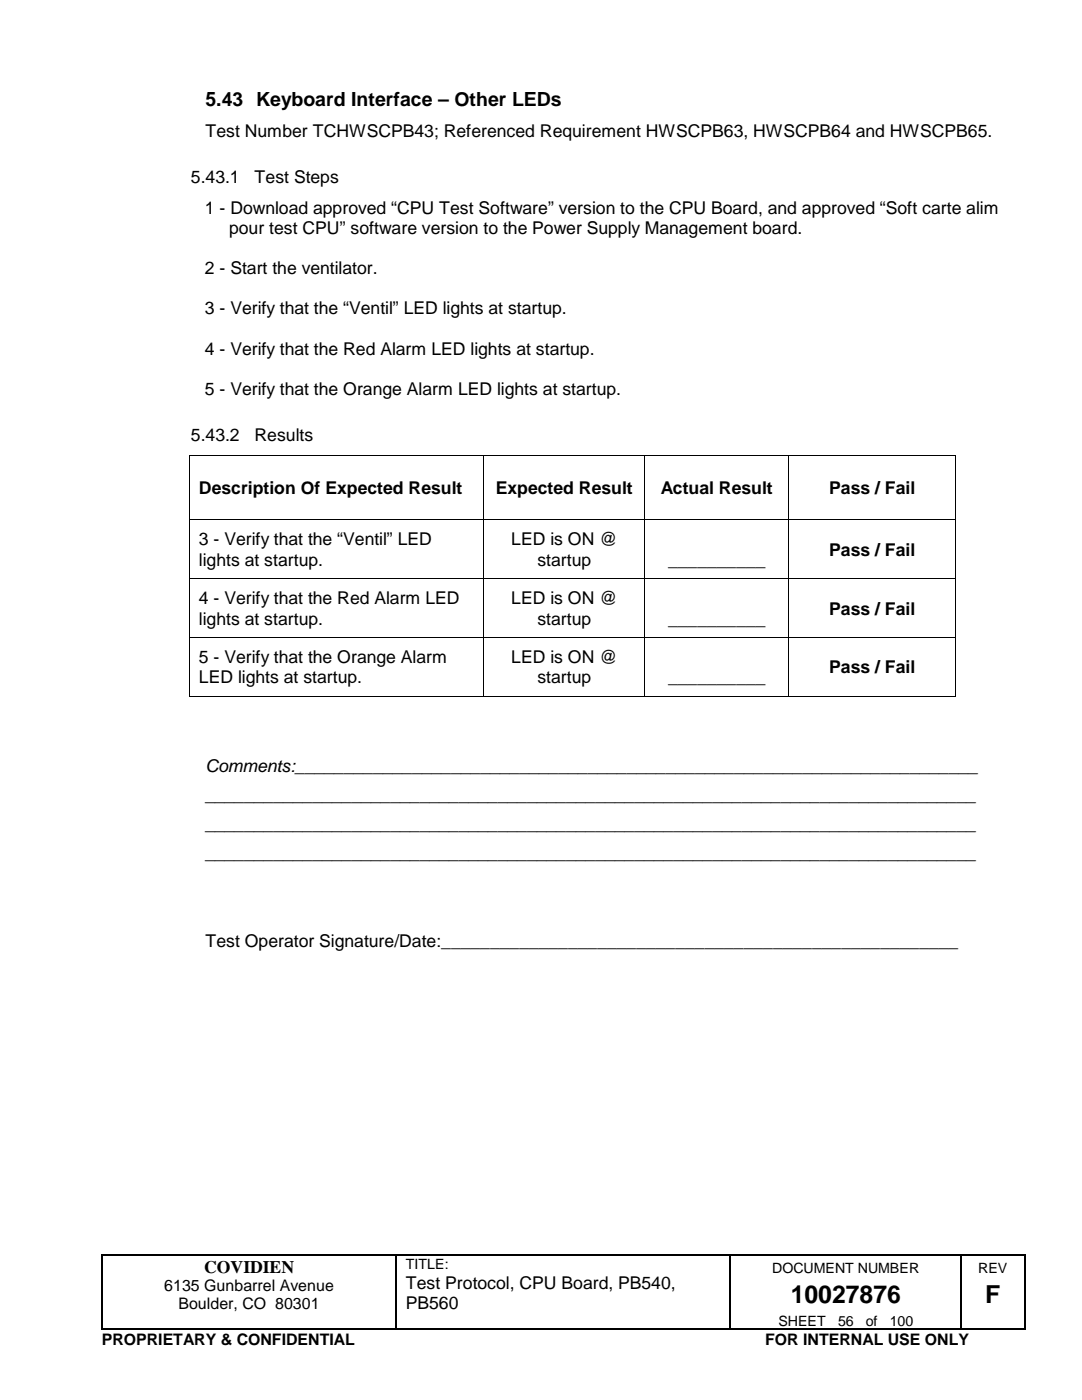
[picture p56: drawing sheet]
<svg xmlns="http://www.w3.org/2000/svg" width="216mm" height="279mm" viewBox="0 0 216 279" stroke-linecap="round" stroke-linejoin="round" font-family="sans-serif">
<defs><g id="words">
<g font-size="4.9">
<text x="157.8" y="260.1">10027876</text>
<text x="196.6" y="260.1">F</text>
</g>
<text font-size="3.9" x="41" y="21.1">5.43 Keyboard Interface – Other LEDs</text>
<g font-size="3.5">
<text x="41" y="27.4">Test Number TCHWSCPB43; Referenced Requirement HWSCPB63, HWSCPB64 and HWSCPB65.</text>
<text x="38.1" y="36.5">5.43.1</text>
<text x="50.8" y="36.5">Test Steps</text>
<text x="40.9" y="42.6">1 - Download approved “CPU Test Software” version to the CPU Board, and approved “Soft carte alim</text>
<text x="45.7" y="46.7">pour test CPU” software version to the Power Supply Management board.</text>
<text x="40.9" y="54.7">2 - Start the ventilator.</text>
<text x="40.9" y="62.7">3 - Verify that the “Ventil” LED lights at startup.</text>
<text x="40.9" y="70.8">4 - Verify that the Red Alarm LED lights at startup.</text>
<text x="40.9" y="78.8">5 - Verify that the Orange Alarm LED lights at startup.</text>
<text x="38.1" y="87.9">5.43.2</text>
<text x="50.8" y="87.9">Results</text>
<text x="39.7" y="98.6">Description Of Expected Result</text>
<text x="98.9" y="98.6">Expected Result</text>
<text x="131.9" y="98.6">Actual Result</text>
<text x="165.5" y="98.6">Pass / Fail</text>
<text x="39.7" y="108.8">3 - Verify that the “Ventil” LED</text>
<text x="39.7" y="112.9">lights at startup.</text>
<text x="102" y="108.8">LED is ON @</text>
<text x="107.2" y="112.9">startup</text>
<text x="133.3" y="112.9">__________</text>
<text x="165.5" y="110.9">Pass / Fail</text>
<text x="39.7" y="120.6">4 - Verify that the Red Alarm LED</text>
<text x="39.7" y="124.6">lights at startup.</text>
<text x="102" y="120.6">LED is ON @</text>
<text x="107.2" y="124.6">startup</text>
<text x="133.3" y="124.6">__________</text>
<text x="165.5" y="122.6">Pass / Fail</text>
<text x="39.7" y="132.4">5 - Verify that the Orange Alarm</text>
<text x="39.7" y="136.4">LED lights at startup.</text>
<text x="102" y="132.4">LED is ON @</text>
<text x="107.2" y="136.4">startup</text>
<text x="133.3" y="136.4">__________</text>
<text x="165.5" y="134.4">Pass / Fail</text>
<text x="41" y="154">Comments:______________________________________________________________________</text>
<text x="41" y="159.8">_______________________________________________________________________________</text>
<text x="41" y="165.7">_______________________________________________________________________________</text>
<text x="41" y="171.5">_______________________________________________________________________________</text>
<text x="41" y="188.9">Test Operator Signature/Date:_____________________________________________________</text>
<text x="40.7" y="254">COVIDIEN</text>
<text x="81" y="257.2">Test Protocol, CPU Board, PB540,</text>
<text x="81" y="261.2">PB560</text>
</g>
<g font-size="3.2">
<text x="32.8" y="257.7">6135 Gunbarrel Avenue</text>
<text x="35.6" y="261.3">Boulder, CO 80301</text>
<text x="20.3" y="268.5">PROPRIETARY &amp; CONFIDENTIAL</text>
<text x="152.7" y="268.5">FOR INTERNAL USE ONLY</text>
</g>
<g font-size="2.8">
<text x="81" y="253.3">TITLE:</text>
<text x="154.1" y="254">DOCUMENT NUMBER</text>
<text x="195.2" y="254">REV</text>
<text x="155.3" y="264.5">SHEET</text>
<text x="167.2" y="264.5">56</text>
<text x="172.8" y="264.5">of</text>
<text x="177.5" y="264.5">100</text>
</g>
</g></defs>
<g fill="#000">
<path d="M37.7 90.8h.2v.2h-.2zM96.4 90.8h.2v.2h-.2zM128.6 90.8h.2v.2h-.2zM157.3 90.8h.2v.2h-.2zM190.6 90.8h.2v.2h-.2zM37.7 103.6h.2v.2h-.2zM37.7 115.4h.2v.2h-.2zM96.4 103.6h.2v.2h-.2zM96.4 115.4h.2v.2h-.2zM128.6 103.6h.2v.2h-.2zM128.6 115.4h.2v.2h-.2zM157.3 103.6h.2v.2h-.2z"/>
<path d="M157.3 115.4h.2v.2h-.2zM190.6 103.6h.2v.2h-.2zM190.6 115.4h.2v.2h-.2zM37.7 127.2h.2v.1h-.2zM37.7 138.9h.2v.2h-.2zM96.4 127.2h.2v.1h-.2zM96.4 138.9h.2v.2h-.2zM128.6 127.2h.2v.1h-.2zM128.6 138.9h.2v.2h-.2zM157.3 127.2h.2v.1h-.2zM157.3 138.9h.2v.2h-.2zM190.6 127.2h.2v.1h-.2z"/>
<path d="M190.6 138.9h.2v.2h-.2zM20.2 250.4h.2v.3h-.2zM79 250.4h.2v.3h-.2zM145.6 250.4h.3v.3h-.3zM191.6 250.4h.3v.3h-.3zM204.3 250.4h.3v.3h-.3zM20.2 265.2h.2v.2h-.2zM79 265.2h.2v.2h-.2zM145.6 265.2h.3v.2h-.3zM191.6 265.2h.3v.2h-.3zM204.3 265.2h.3v.2h-.3z"/>
</g>
<g fill="none" stroke="#000" stroke-width=".25">
<path d="M20.3 250.7v14.5M20.4 250.5h58.5M79.1 250.7v14.5M79.2 250.5h66.4M145.8 250.7v14.5M145.9 250.5h45.7M191.8 250.7v14.5M191.9 250.5h12.4M204.5 250.7v14.5M20.4 265.3h58.5M79.2 265.3h66.4M145.9 265.3h45.7"/>
<path d="M191.9 265.3h12.4"/>
</g>
<g fill="none" stroke="#000" stroke-width=".2">
<path d="M37.8 91v12.6M37.9 90.9h58.5M96.5 91v12.6M96.6 90.9h32M128.7 91v12.6M128.8 90.9h28.5M157.4 91v12.6M157.5 90.9h33.1M190.7 91v12.6M37.8 103.8v11.6M37.8 115.6v11.6M37.9 103.7h58.5"/>
<path d="M37.9 115.5h58.5M96.5 103.8v11.6M96.5 115.6v11.6M96.6 103.7h32M96.6 115.5h32M128.7 103.8v11.6M128.7 115.6v11.6M128.8 103.7h28.5M128.8 115.5h28.5M157.4 103.8v11.6M157.4 115.6v11.6M157.5 103.7h33.1"/>
<path d="M157.5 115.5h33.1M190.7 103.8v11.6M190.7 115.6v11.6M37.8 127.3v11.6M37.9 127.3h58.5M37.9 139h58.5M96.5 127.3v11.6M96.6 127.3h32M96.6 139h32M128.7 127.3v11.6M128.8 127.3h28.5M128.8 139h28.5"/>
<path d="M157.4 127.3v11.6M157.5 127.3h33.1M157.5 139h33.1M190.7 127.3v11.6"/>
</g>
<use href="#words"/>
</svg>
